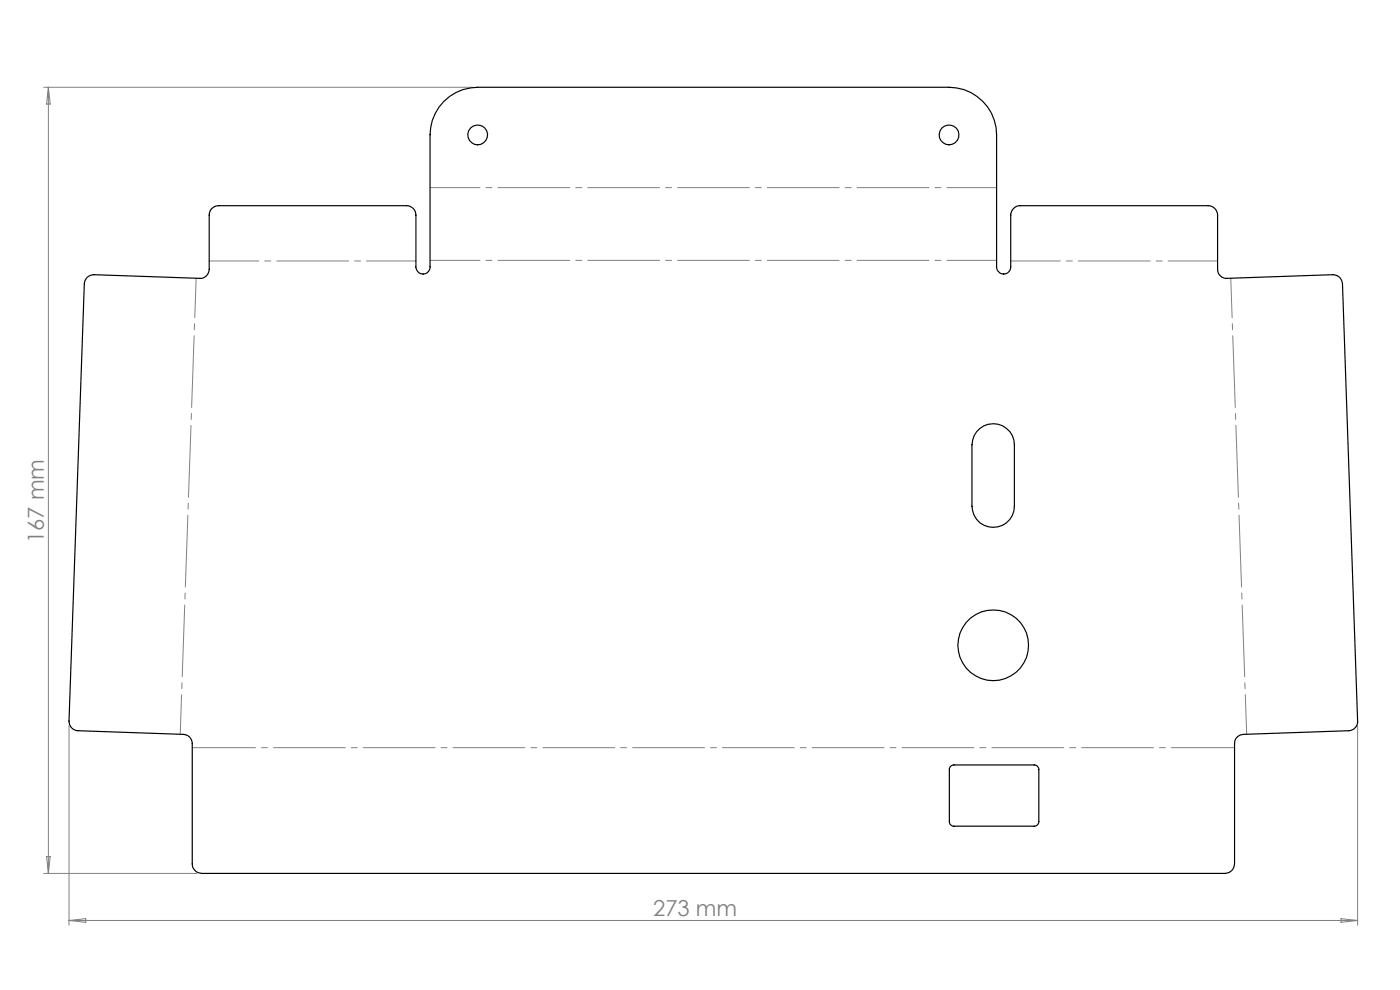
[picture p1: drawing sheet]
<svg xmlns="http://www.w3.org/2000/svg" width="297mm" height="210mm" viewBox="0 0 297 210" stroke-linecap="round" stroke-linejoin="round" font-family="sans-serif">
<defs><g id="words">
<g font-size="4.7" fill="#808080">
<text x="9.3" y="115.2" transform="rotate(-90 9.3 115.2)">167 mm</text>
<text x="138.6" y="194.2">273 mm</text>
</g>
</g></defs>
<path d="M9.3 18.5h91M10.3 18.5v166.8M10.3 18.5l.4 3.6h-.8zM14.6 153.9v42.3M288 153.9v42.3M9.3 185.3h32.5M9.9 181.7h.8l-.4 3.6zM14.6 195.3h273.4M14.6 195.3l3.6-.4v.7zM284.5 194.9l3.5 .4-3.5 .3z" fill="none" stroke="#808080" stroke-width=".21"/>
<path d="M211.4 39.8h-120.1M88.3 55.4h-43.9M211.4 55.2h-120.1M258.3 55.4h-43.9" fill="none" stroke="#808080" stroke-width=".21" stroke-dasharray="15.2 1.3 1.3 1.3" stroke-dashoffset="4.7"/>
<path d="M40.8 158.6h221.1" fill="none" stroke="#808080" stroke-width=".21" stroke-dasharray="15.2 1.3 1.3 1.3" stroke-dashoffset="1.8"/>
<path d="M41.6 59l-3.4 96.8M264.5 155.8l-3.4-96.8" fill="none" stroke="#808080" stroke-width=".21" stroke-dasharray="15.2 1.3 1.3 1.3" stroke-dashoffset="6.8"/>
<g fill="none" stroke="#000" stroke-width=".25">
<path d="M18.5 58.8l.7-.4 .8-.1 22.4 .7a1.93 1.93 0 0 0 2-1.9v-11.5a1.99 1.99 0 0 1 2-2h39.9a1.99 1.99 0 0 1 1.9 2v11a1.5 1.5 0 0 0 1.5 1.5 1.5 1.5 0 0 0 1.5-1.5v-28a10.1 10.1 0 0 1 10.1-10.1h100a10.1 10.1 0 0 1 10.1 10.1v28a1.5 1.5 0 0 0 1.5 1.5 1.5 1.5 0 0 0 1.5-1.5v-11a2.05 2.05 0 0 1 2-2h39.9a2.05 2.05 0 0 1 2 2v11.5a1.93 1.93 0 0 0 2 1.9l22.4-.7a1.99 1.99 0 0 1 2.1 1.9l3.2 92.8a1.99 1.99 0 0 1-1.9 2l-22.4 .8a1.93 1.93 0 0 0-1.8 1.9v25.6a2.05 2.05 0 0 1-2 2h-217.1a2.05 2.05 0 0 1-2-2v-25.6a1.93 1.93 0 0 0-1.9-1.9l-22.3-.8a1.99 1.99 0 0 1-2-2l3.3-92.8 .2-.8zM207.2 91.6a4.5 4.5 0 0 1 5-1.5 4.5 4.5 0 0 1 3 4.3v13a4.5 4.5 0 0 1-4.5 4.5 4.5 4.5 0 0 1-4.5-4.5v-13l.5-2zM201.7 162.6l.5-.3h17.2a.96 .96 0 0 1 1 1v11a.96 .96 0 0 1-1 1h-17a.96 .96 0 0 1-1-1v-11.3z"/>
<circle cx="101.3" cy="28.6" r="2.1"/>
<circle cx="201.3" cy="28.6" r="2.11"/>
<circle cx="210.7" cy="136.9" r="7.5"/>
</g>
<use href="#words"/>
</svg>
